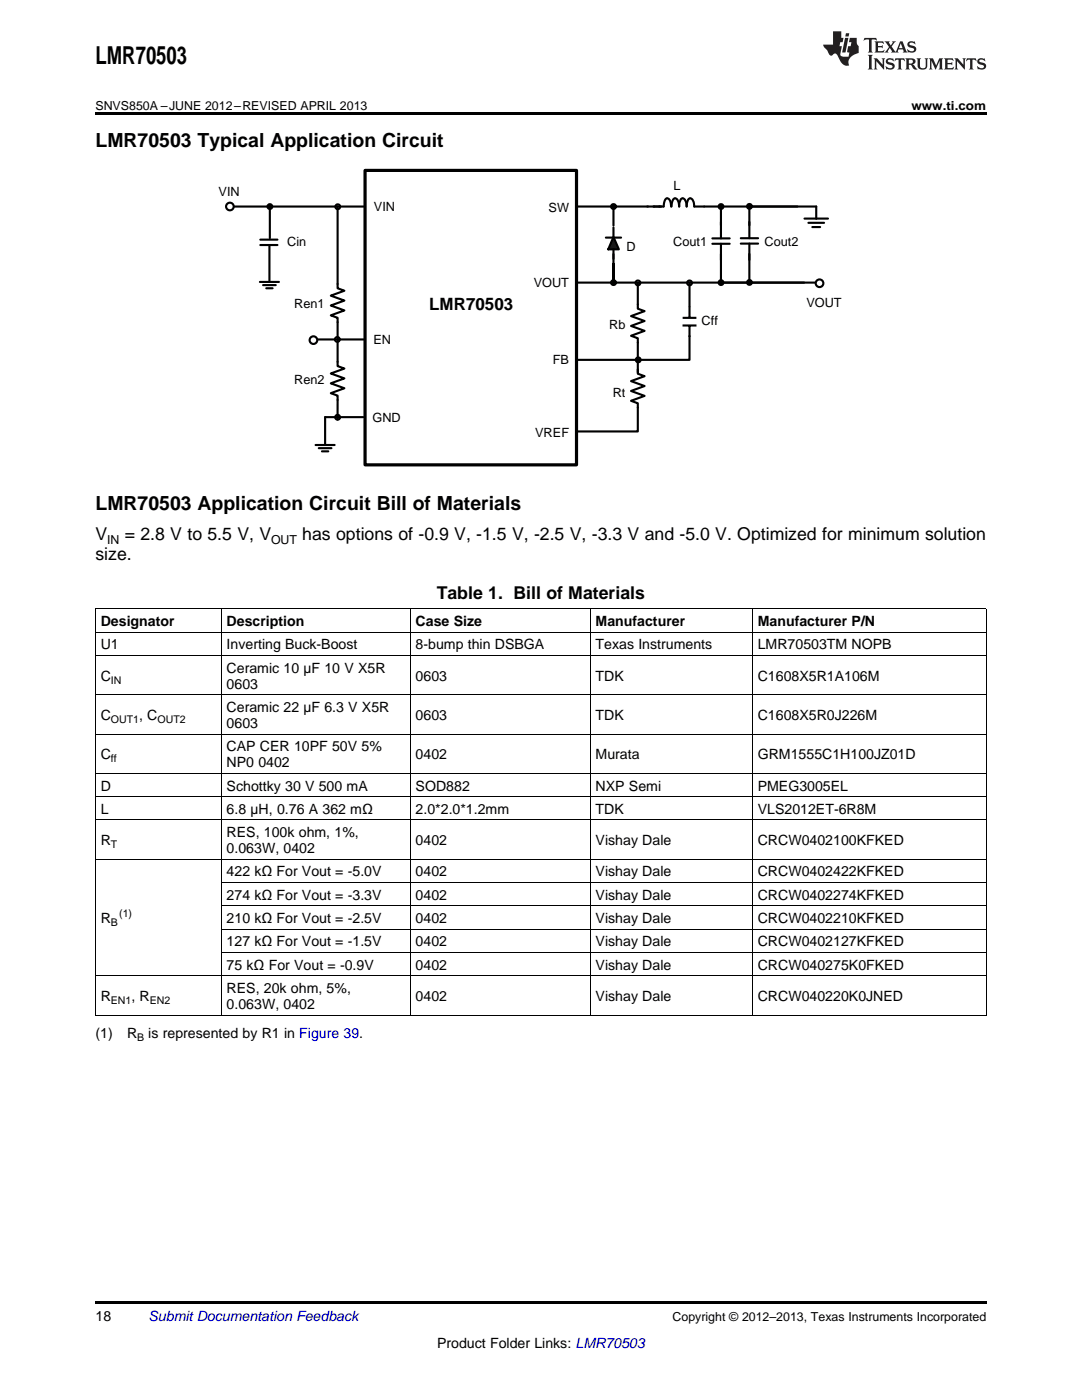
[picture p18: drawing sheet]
<svg xmlns="http://www.w3.org/2000/svg" width="216mm" height="279mm" viewBox="0 0 216 279" stroke-linecap="round" stroke-linejoin="round" font-family="sans-serif">
<defs><g id="words">
<text font-size="4.9" x="19" y="12.8">LMR70503</text>
<g font-size="3.9">
<text x="19" y="29.3">LMR70503 Typical Application Circuit</text>
<text x="19" y="101.8">LMR70503 Application Circuit Bill of Materials</text>
</g>
<g font-size="3.5">
<text x="19" y="107.8">V</text>
<text x="24.9" y="107.8">= 2.8 V to 5.5 V, V</text>
<text x="60.3" y="107.8">has options of -0.9 V, -1.5 V, -2.5 V, -3.3 V and -5.0 V. Optimized for minimum solution</text>
<text x="19" y="111.7">size.</text>
<text x="87.1" y="119.5">Table 1. Bill of Materials</text>
</g>
<text font-size="3.4" x="85.7" y="61.9">LMR70503</text>
<g font-size="2.8">
<text x="20.1" y="125">Designator</text>
<text x="45.2" y="125">Description</text>
<text x="82.9" y="125">Case Size</text>
<text x="118.9" y="125">Manufacturer</text>
<text x="151.2" y="125">Manufacturer P/N</text>
<text x="20.1" y="129.6">U1</text>
<text x="45.2" y="129.6">Inverting Buck-Boost</text>
<text x="82.9" y="129.6">8-bump thin DSBGA</text>
<text x="118.9" y="129.6">Texas Instruments</text>
<text x="151.2" y="129.6">LMR70503TM NOPB</text>
<text x="20.1" y="135.9">C</text>
<text x="45.2" y="134.3">Ceramic 10 µF 10 V X5R</text>
<text x="45.2" y="137.4">0603</text>
<text x="82.9" y="135.9">0603</text>
<text x="118.9" y="135.9">TDK</text>
<text x="151.2" y="135.9">C1608X5R1A106M</text>
<text x="20.1" y="143.7">C</text>
<text x="27.8" y="143.7">, C</text>
<text x="45.2" y="142.1">Ceramic 22 µF 6.3 V X5R</text>
<text x="82.9" y="143.7">0603</text>
<text x="118.9" y="143.7">TDK</text>
<text x="151.2" y="143.7">C1608X5R0J226M</text>
<text x="45.2" y="145.3">0603</text>
<text x="45.2" y="149.9">CAP CER 10PF 50V 5%</text>
<text x="20.1" y="151.5">C</text>
<text x="45.2" y="153.1">NP0</text>
<text x="51.6" y="153.1">0402</text>
<text x="82.9" y="151.5">0402</text>
<text x="118.9" y="151.5">Murata</text>
<text x="151.2" y="151.5">GRM1555C1H100JZ01D</text>
<text x="20.1" y="157.8">D</text>
<text x="45.2" y="157.8">Schottky 30 V 500 mA</text>
<text x="82.9" y="157.8">SOD882</text>
<text x="118.9" y="157.8">NXP Semi</text>
<text x="151.2" y="157.8">PMEG3005EL</text>
<text x="20.1" y="162.4">L</text>
<text x="45.2" y="162.4">6.8 µH, 0.76 A 362 mΩ</text>
<text x="45.2" y="167.1">RES, 100k ohm, 1%,</text>
<text x="82.9" y="162.4">2.0*2.0*1.2mm</text>
<text x="118.9" y="162.4">TDK</text>
<text x="151.2" y="162.4">VLS2012ET-6R8M</text>
<text x="20.1" y="168.7">R</text>
<text x="45.2" y="170.3">0.063W, 0402</text>
<text x="82.9" y="168.7">0402</text>
<text x="118.9" y="168.7">Vishay Dale</text>
<text x="151.2" y="168.7">CRCW0402100KFKED</text>
<text x="45.2" y="174.9">422 kΩ For Vout = -5.0V</text>
<text x="45.2" y="179.6">274 kΩ For Vout = -3.3V</text>
<text x="82.9" y="174.9">0402</text>
<text x="82.9" y="179.6">0402</text>
<text x="118.9" y="174.9">Vishay Dale</text>
<text x="118.9" y="179.6">Vishay Dale</text>
<text x="151.2" y="174.9">CRCW0402422KFKED</text>
<text x="151.2" y="179.6">CRCW0402274KFKED</text>
<text x="20.1" y="184.2">R</text>
<text x="45.2" y="184.2">210 kΩ For Vout = -2.5V</text>
<text x="82.9" y="184.2">0402</text>
<text x="118.9" y="184.2">Vishay Dale</text>
<text x="151.2" y="184.2">CRCW0402210KFKED</text>
<text x="45.2" y="188.9">127 kΩ For Vout = -1.5V</text>
<text x="82.9" y="188.9">0402</text>
<text x="118.9" y="188.9">Vishay Dale</text>
<text x="151.2" y="188.9">CRCW0402127KFKED</text>
<text x="45.2" y="193.5">75 kΩ For Vout = -0.9V</text>
<text x="82.9" y="193.5">0402</text>
<text x="118.9" y="193.5">Vishay Dale</text>
<text x="151.2" y="193.5">CRCW040275K0FKED</text>
<text x="20.1" y="199.8">R</text>
<text x="26.2" y="199.8">, R</text>
<text x="45.2" y="198.2">RES, 20k ohm, 5%,</text>
<text x="45.2" y="201.4">0.063W, 0402</text>
<text x="82.9" y="199.8">0402</text>
<text x="118.9" y="199.8">Vishay Dale</text>
<text x="151.2" y="199.8">CRCW040220K0JNED</text>
<text x="19" y="207.2">(1)</text>
<text x="25.4" y="207.2">R</text>
<text x="29.6" y="207.2">is represented by R1 in Figure 39.</text>
<text x="19" y="263.6">18</text>
<text x="87.2" y="269">Product Folder Links: LMR70503</text>
</g>
<text font-size="2.8" fill="#0000c8" x="29.6" y="263.6">Submit Documentation Feedback</text>
<g font-size="2.5">
<text x="19" y="21.9">SNVS850A –JUNE 2012–REVISED APRIL 2013</text>
<text x="181.9" y="21.9">www.ti.com</text>
<text x="43.6" y="39.1">VIN</text>
<text x="134.4" y="37.9">L</text>
<text x="74.6" y="42.1">VIN</text>
<text x="109.5" y="42.4">SW</text>
<text x="57.3" y="49.1">Cin</text>
<text x="125" y="50">D</text>
<text x="134.3" y="49.1">Cout1</text>
<text x="152.5" y="49.1">Cout2</text>
<text x="106.5" y="57.2">VOUT</text>
<text x="58.7" y="61.4">Ren1</text>
<text x="121.6" y="65.7">Rb</text>
<text x="140" y="65">Cff</text>
<text x="160.9" y="61.3">VOUT</text>
<text x="74.5" y="68.7">EN</text>
<text x="58.7" y="76.6">Ren2</text>
<text x="110.3" y="72.6">FB</text>
<text x="122.3" y="79.2">Rt</text>
<text x="74.3" y="84.2">GND</text>
<text x="106.8" y="87.3">VREF</text>
<text x="21.4" y="108.5">IN</text>
<text x="54.1" y="108.5">OUT</text>
<text x="134.2" y="263.6">Copyright © 2012–2013, Texas Instruments Incorporated</text>
</g>
<g font-size="2.1">
<text x="22.1" y="136.4">IN</text>
<text x="22.1" y="144.3">OUT1</text>
<text x="31.4" y="144.3">OUT2</text>
<text x="22.1" y="152.1">ff</text>
<text x="22.1" y="169.2">T</text>
<text x="22.1" y="184.8">B</text>
<text x="23.8" y="183.1">(1)</text>
<text x="22.1" y="200.3">EN1</text>
<text x="29.9" y="200.3">EN2</text>
<text x="27.3" y="207.8">B</text>
</g>
</g></defs>
<path d="M19 259.7h177.8v.5h-177.8z" fill="#000"/>
<g fill="none" stroke="#000" stroke-width=".2">
<path d="M19 138.7h177.8M19 130.8h177.8M19 126.2h177.8M19 121.5h177.8M19.1 121.6v81M44.1 121.6v81M81.8 121.6v81M117.7 121.6v81M150.1 121.6v81M196.8 121.6v81M19 159h177.8M19 154.3h177.8"/>
<path d="M19 146.5h177.8M19 171.5h177.8M19 163.6h177.8M44.2 176.1h152.6M19 194.8h177.8M44.2 190.1h152.6M44.2 185.4h152.6M44.2 180.8h152.6M19 202.6h177.8"/>
</g>
<path d="M72.8 34h42.2v58.8h-42.2z" fill-rule="evenodd" fill="#fff"/>
<path d="M72.8 34h42.2v58.8h-42.2z" fill="none" stroke="#000" stroke-width=".64"/>
<path d="M122.4 47.3l1.1 2.5h-2.1z" fill="#1a1a1a"/>
<g fill="none" stroke="#000" stroke-width=".42">
<path d="M46.7 41.2h26.1M51.9 56.3h3.8M51.9 47.8h3.5M51.9 48.9h3.5M52.5 56.9h2.5M53.1 57.5h1.3M53.8 49v7.1M53.8 41.2v6.3M115 56.4h47.9M115.2 41.2h17.2l.2-.9a.58 .58 0 0 1 .4-.7 .58 .58 0 0 1 .7 .4l.2 1.2M120.9 47.4h3M122.4 47.3l1.1 2.5h-2.1z"/>
<path d="M122.4 50.7v5.7v-3.8M122.4 41.2v3.8M122.4 45.4v1.9M122.4 49.8v1.9M134 41.2l.1-.9a.58 .58 0 0 1 .5-.7 .58 .58 0 0 1 .7 .4l.2 1.2 .2-1.2a.51 .51 0 0 1 .5-.5 .51 .51 0 0 1 .6 .5l.2 1.2M137 41.2l.1-.9a.58 .58 0 0 1 .5-.7 .58 .58 0 0 1 .7 .4l.2 1.2h20.6M142.1 47.6h3.5M142.1 48.7h3.5M143.9 41.2v6.4M143.9 48.7v7.7M63.2 67.7h9.5M63 88.8h3.8"/>
<path d="M63.6 89.4h2.5M64.2 90.1h1.3M64.9 83.2v5.6M64.9 83.2h7.6"/>
<circle cx="53.8" cy="41.2" r=".48"/>
<circle cx="122.4" cy="41.2" r=".48"/>
<circle cx="122.4" cy="56.4" r=".48"/>
<circle cx="143.9" cy="41.2" r=".47"/>
<circle cx="143.9" cy="56.4" r=".47"/>
</g>
<g fill="#000">
<circle cx="53.8" cy="41.2" r=".48"/>
<circle cx="122.4" cy="41.2" r=".48"/>
<circle cx="122.4" cy="56.4" r=".48"/>
<circle cx="143.9" cy="41.2" r=".47"/>
<circle cx="143.9" cy="56.4" r=".47"/>
</g>
<circle cx="45.9" cy="41.2" r=".76" fill="#fff"/>
<circle cx="45.9" cy="41.2" r=".76" fill="none" stroke="#000" stroke-width=".42"/>
<circle cx="62.5" cy="67.9" r=".76" fill="#fff"/>
<g fill="none" stroke="#000" stroke-width=".42">
<path d="M149.6 41.2h13.3v2.4M160.5 43.6h4.7M161.3 44.5h3.1M162.1 45.3h1.6"/>
<circle cx="62.5" cy="67.9" r=".76"/>
</g>
<circle cx="163.5" cy="56.5" r=".76" fill="#fff"/>
<g fill="none" stroke="#000" stroke-width=".42">
<path d="M67.4 41.2v16.3l1.3 .5-2.7 1 2.7 1-2.7 1 2.7 1-2.7 .9 1.4 .5v9.7l1.3 .5-2.7 .9 2.7 1-2.7 1 2.7 1-2.7 1 1.4 .5v4.7M127.3 56.5v5.1l1.3 .5-2.7 1 2.7 1-2.7 .9 2.7 1-2.7 1 1.4 .5v6.8M137.6 56.4v7M147.8 47.5h3.5M147.8 48.6h3.5M149.5 41.2v6.3M149.5 48.6v7.8M127.3 73.7v.9l1.3 .5-2.7 1 2.7 .9-2.7 1 2.7 1-2.7 1 1.4 .5v5.6h-12.3M136.2 65h2.8M136.2 63.4h2.8M137.6 67.1v4.7h-22.4M137.6 65.1v2.1"/>
<circle cx="67.4" cy="41.3" r=".48"/>
<circle cx="127.3" cy="56.5" r=".48"/>
<circle cx="137.6" cy="56.5" r=".48"/>
<circle cx="149.5" cy="41.2" r=".47"/>
<circle cx="149.5" cy="56.4" r=".47"/>
<circle cx="163.5" cy="56.5" r=".76"/>
<circle cx="67.3" cy="67.7" r=".48"/>
<circle cx="127.3" cy="71.8" r=".48"/>
<circle cx="67.4" cy="83.3" r=".48"/>
</g>
<g fill="#000">
<circle cx="149.5" cy="41.2" r=".47"/>
<circle cx="149.5" cy="56.4" r=".47"/>
</g>
<path d="M19 22.5h177.8v.5h-177.8z" fill="#000"/>
<g fill="#231f20">
<path d="M172.5 7.6l-.1 .5 .4-.2h.6v.1v2.1l-.2 .4h.9l-.2-.4v-2.1l.1-.1h.5l.5 .2-.2-.5zM174.5 8.3l.2 .3v1.5l-.2 .4h1.8l.2-.6a1.04 1.04 0 0 1-1.3 .2v-.7h.6l.3 .2v-.6l-.3 .2h-.6v-.6l.8-.1 .4 .3-.2-.5zM176.5 8.3l.9 1.1-.9 1.1h.8l-.2-.2 .4-.7 .5 .7-.2 .2h1.5l-.2-.2 .2-.4h.9l.1 .4-.2 .2h1l-.3-.3-.7-1.9h-.5l-.9 2-.8-1 .9-1h-.8l.1 .3-.4 .5-.3-.6 .1-.2zM179.7 8.6l.4 1h-.7zM181.3 8.4a.63 .63 0 0 0-.2 .7 .63 .63 0 0 0 .6 .4l.6 .2 .1 .2a.75 .75 0 0 1-.7 .4 .75 .75 0 0 1-.6-.5l.1 .7 .1-.1a1.11 1.11 0 0 0 1.5-.6 1.13 1.13 0 0 0-1.2-.8l-.1-.4a1.04 1.04 0 0 1 1.2 .2l-.2-.5-.2 .1-.4-.2zM173.2 10.9l.2 .4v2.2l-.2 .4h1l-.3-.4v-2.2l.3-.4zM174.3 11.6l.3 .4v1.5l-.3 .4h.8l-.2-.4v-1.3l1.5 1.7v-1.9l.2-.4h-.7l.2 .4v.9l-1.1-1.3zM177 11.8a.62 .62 0 0 0-.2 .7 .62 .62 0 0 0 .6 .4l.6 .1 .1 .3a.76 .76 0 0 1-.7 .3 .76 .76 0 0 1-.7-.4l.2 .7 .1-.1a1.11 1.11 0 0 0 1.5-.6 1.13 1.13 0 0 0-1.2-.8l-.1-.4a1.04 1.04 0 0 1 1.2 .2l-.2-.6-.2 .1-.5-.1zM178.7 11.6l-.2 .6a.61 .61 0 0 1 .8-.3v1.6l-.2 .4h.9l-.2-.4v-1.6a.63 .63 0 0 1 .7 .3l-.1-.6zM180.6 11.6l.3 .4v1.5l-.3 .4h1l-.2-.2-.1-.8 .6 .2a.76 .76 0 0 0 1.2 .7l-1-1a.58 .58 0 0 0 .6-.5 .58 .58 0 0 0-.5-.6zM181.4 11.9h.1a.45 .45 0 0 1 .5 .1 .45 .45 0 0 1 .1 .5l-.8 .2zM182.9 11.6l.2 .2a2.17 2.17 0 0 0 .3 1.9 .99 .99 0 0 0 1.6-.6v-1.1l.2-.4h-.7l.2 .2a1.92 1.92 0 0 1-.2 1.8 .6 .6 0 0 1-.9-.5v-1.1l.2-.4zM185.4 11.6l.2 .4v1.5l-.2 .4h.7l-.2-.4v-1.4l.8 1.8 .8-1.8v1.4l-.2 .4h.9l-.2-.4v-1.5l.2-.4h-.8l-.6 1.5-.6-1.5zM188.4 11.6l.2 .4v1.5l-.2 .4h1.8l.1-.6a1.04 1.04 0 0 1-1.2 .1v-.6h.5l.4 .2v-.6l-.4 .2h-.5v-.7h.8l.3 .3-.1-.6zM190.5 11.6l.2 .4v1.5l-.2 .4h.7l-.2-.4v-1.3l1.5 1.7v-1.9l.2-.4h-.7l.2 .4v.9l-1.1-1.3zM192.9 11.6l-.1 .6a.61 .61 0 0 1 .7-.3l.1 1.6-.3 .4h1l-.3-.4 .1-1.6a.63 .63 0 0 1 .7 .3l-.1-.6zM195.2 11.8a.62 .62 0 0 0-.2 .7 .62 .62 0 0 0 .6 .4l.6 .1 .1 .3a.76 .76 0 0 1-.7 .3 .76 .76 0 0 1-.6-.4l.1 .7 .1-.1a1.11 1.11 0 0 0 1.6-.6 1.13 1.13 0 0 0-1.3-.8l-.1-.4a1.04 1.04 0 0 1 1.2 .2l-.1-.6-.2 .1-.5-.1z"/>
<path d="M166.2 6.3v2.6h-1.9v.4l.8 .9a.91 .91 0 0 0 1 .8 .56 .56 0 0 1 .5-.3 .56 .56 0 0 1 .5 .3l.4 .8a1.53 1.53 0 0 0 1.9 1.2 1.54 1.54 0 0 1 1-2.1l.9-.3v-1.4a1.52 1.52 0 0 1-.4-1.6h-1.3l-.2 .8h.5l-.2 .8h-.5l-.1 1v.2l.4 .1-.2 .8a1.93 1.93 0 0 1-1.6-.3l.3-1.8h-.5l.2-.8h.4l.2-.8h-.4v-1.3zM168.6 7.6l-.6 2.9h.7l.6-2.9zM168.8 6.6l-.1 .7h.6l.2-.7z"/>
</g>
<use href="#words"/>
</svg>
